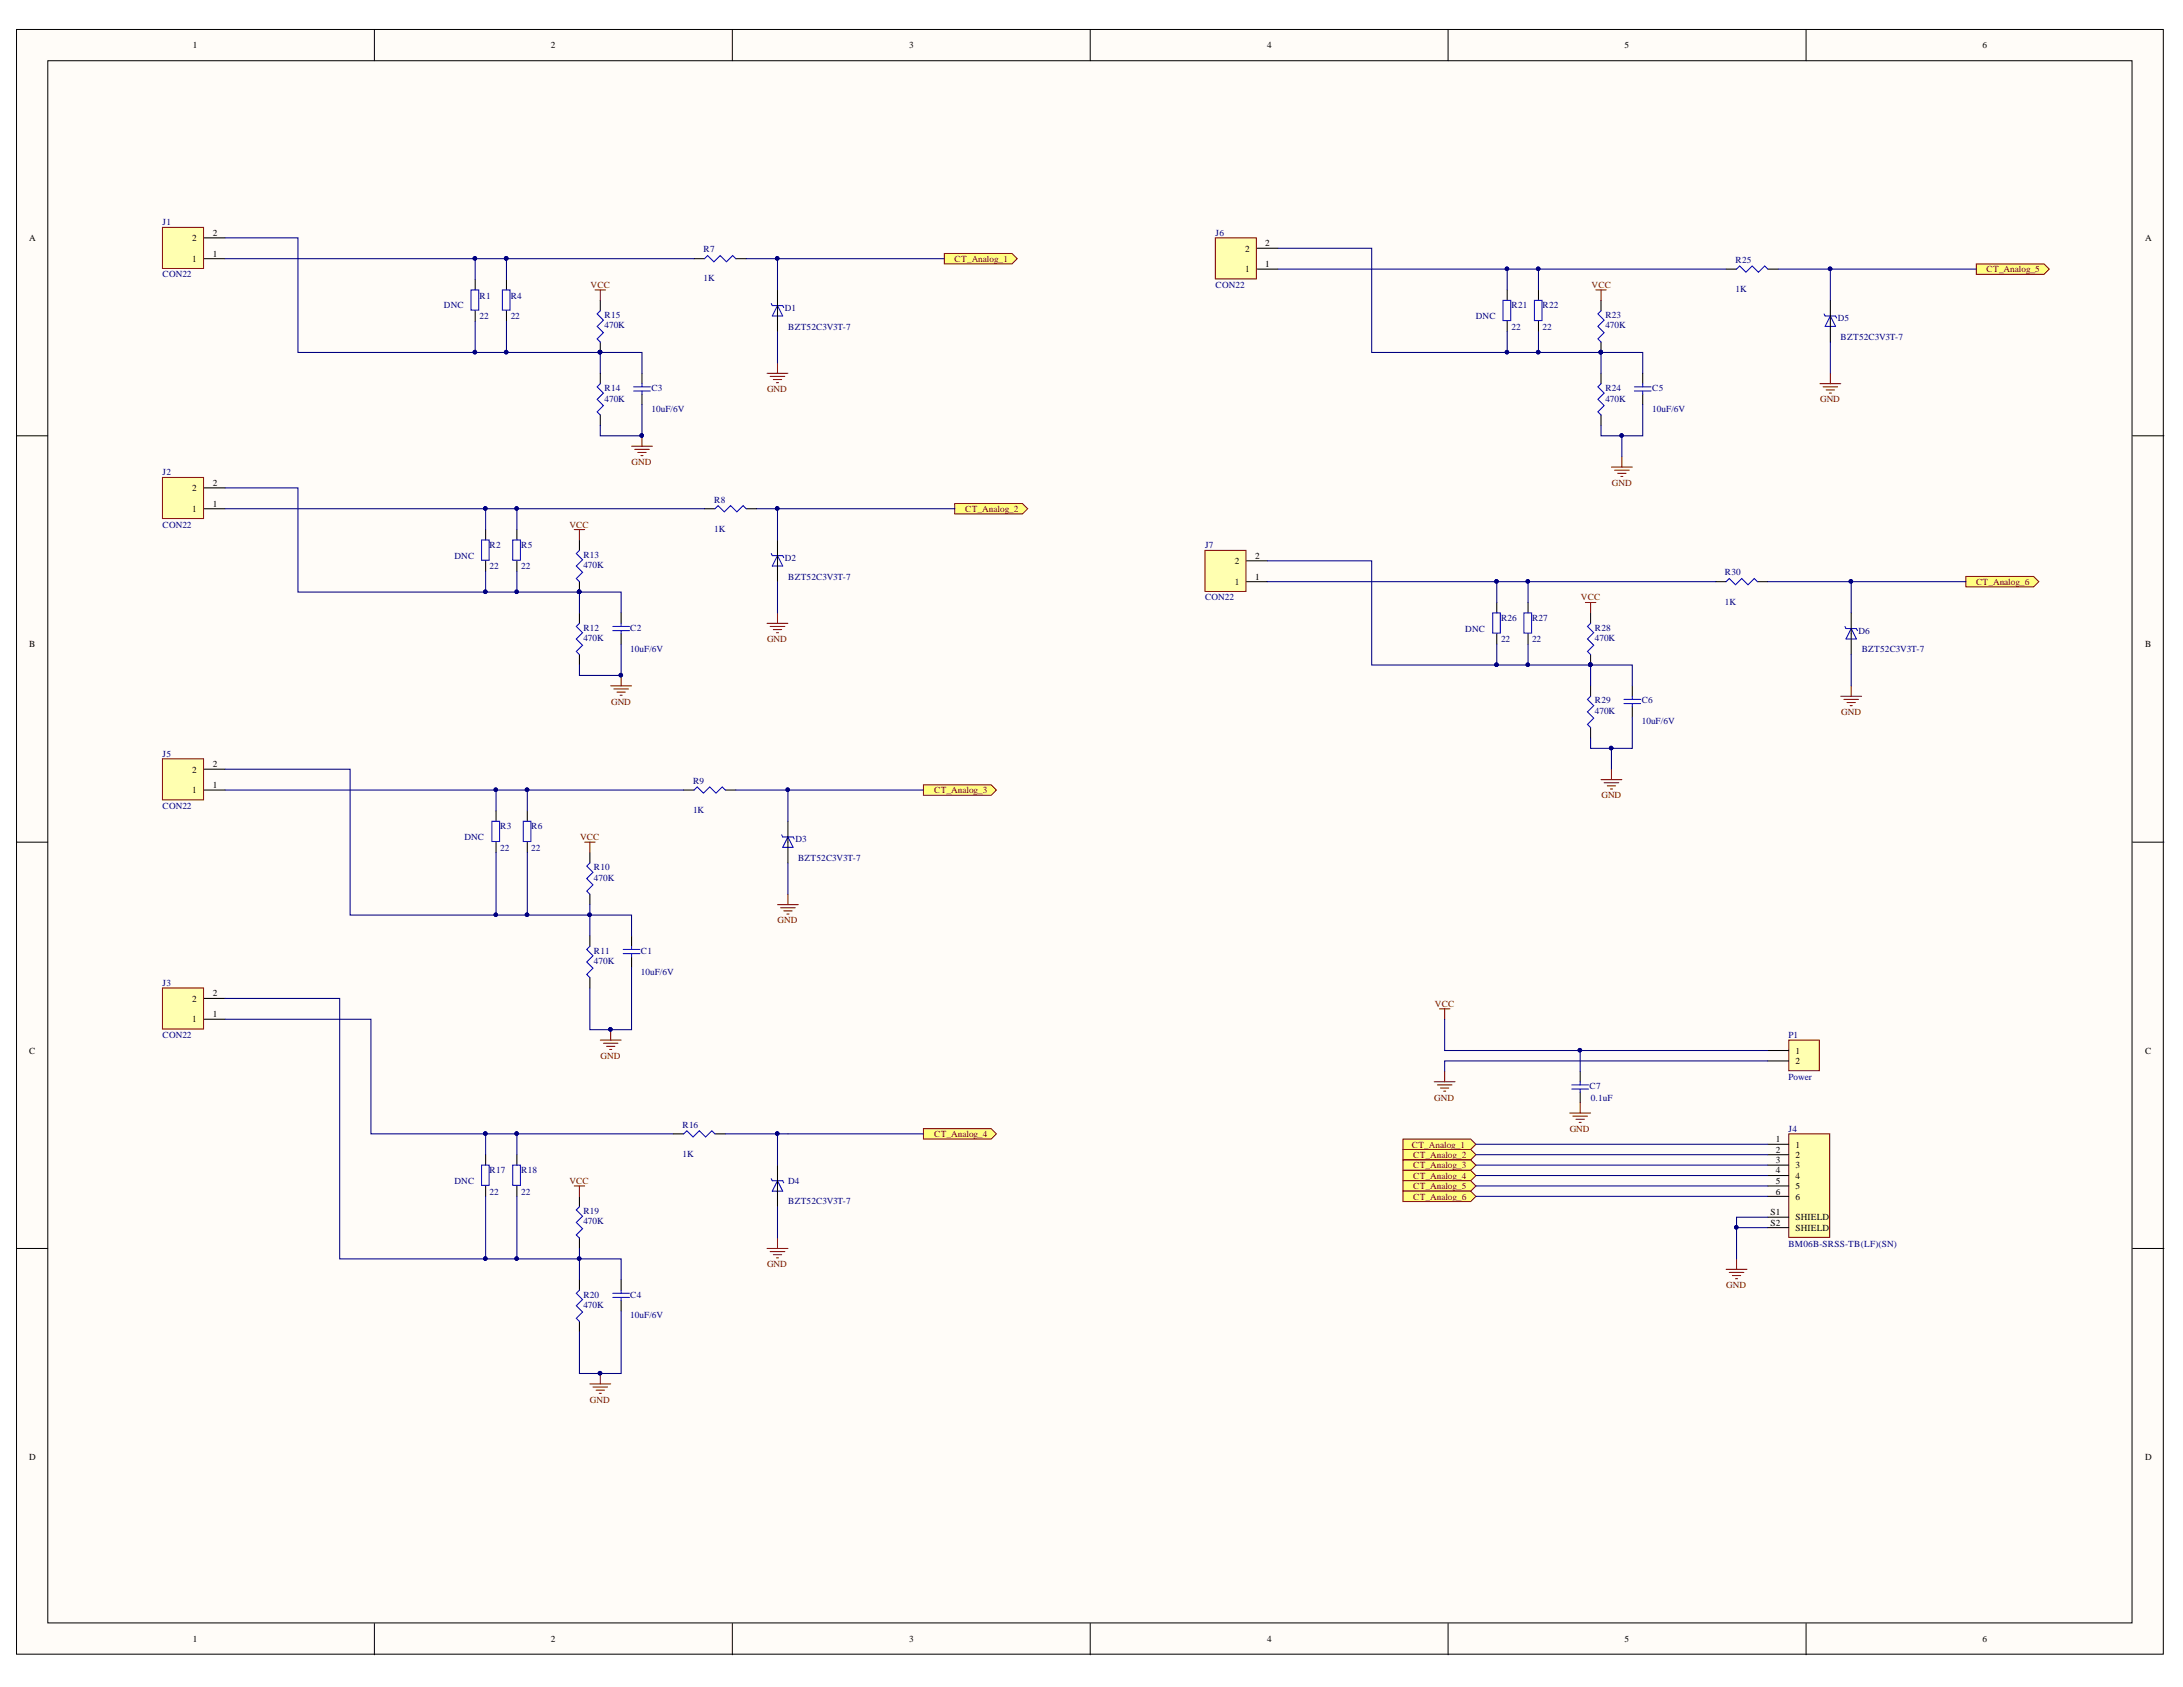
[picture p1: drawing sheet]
<svg xmlns="http://www.w3.org/2000/svg" width="279mm" height="216mm" viewBox="0 0 279 216" stroke-linecap="round" stroke-linejoin="round" font-family="sans-serif">
<defs><g id="words">
<g font-size="1.2">
<text x="24.7" y="6.2">1</text>
<text x="70.5" y="6.2">2</text>
<text x="116.3" y="6.2">3</text>
<text x="162.2" y="6.2">4</text>
<text x="207.9" y="6.2">5</text>
<text x="253.8" y="6.2">6</text>
<text x="3.7" y="30.9">A</text>
<text x="24.6" y="33.5">1</text>
<text x="24.6" y="30.9">2</text>
<text x="27.2" y="32.9">1</text>
<text x="27.2" y="30.2">2</text>
<text x="159.4" y="34.8">1</text>
<text x="159.4" y="32.2">2</text>
<text x="161.9" y="34.2">1</text>
<text x="161.9" y="31.5">2</text>
<text x="274.6" y="30.9">A</text>
<text x="24.6" y="65.5">1</text>
<text x="24.6" y="62.9">2</text>
<text x="27.2" y="64.8">1</text>
<text x="27.2" y="62.2">2</text>
<text x="160.7" y="71.5">2</text>
<text x="158" y="74.9">1</text>
<text x="158" y="72.2">2</text>
<text x="160.7" y="74.2">1</text>
<text x="3.7" y="82.8">B</text>
<text x="274.6" y="82.8">B</text>
<text x="24.6" y="101.5">1</text>
<text x="24.6" y="98.9">2</text>
<text x="27.2" y="100.8">1</text>
<text x="27.2" y="98.2">2</text>
<text x="24.6" y="130.8">1</text>
<text x="24.6" y="128.2">2</text>
<text x="27.2" y="130.1">1</text>
<text x="27.2" y="127.5">2</text>
<text x="3.7" y="134.9">C</text>
<text x="229.8" y="134.9">1</text>
<text x="229.8" y="136.1">2</text>
<text x="274.6" y="134.9">C</text>
<text x="227.3" y="146.2">1</text>
<text x="227.3" y="147.6">2</text>
<text x="227.3" y="148.8">3</text>
<text x="229.8" y="146.9">1</text>
<text x="229.8" y="148.1">2</text>
<text x="229.8" y="149.5">3</text>
<text x="226.6" y="155.5">S1</text>
<text x="227.3" y="150.2">4</text>
<text x="227.3" y="151.5">5</text>
<text x="227.3" y="152.9">6</text>
<text x="229.8" y="150.9">4</text>
<text x="229.8" y="152.2">5</text>
<text x="229.8" y="153.6">6</text>
<text x="226.6" y="156.9">S2</text>
<text x="229.8" y="156.2">SHIELD</text>
<text x="229.8" y="157.5">SHIELD</text>
<text x="3.7" y="186.9">D</text>
<text x="274.6" y="186.9">D</text>
<text x="24.7" y="210.2">1</text>
<text x="70.5" y="210.2">2</text>
<text x="116.3" y="210.2">3</text>
<text x="162.2" y="210.2">4</text>
<text x="207.9" y="210.2">5</text>
<text x="253.8" y="210.2">6</text>
</g>
<g font-size="1.2" fill="#000080">
<text x="20.8" y="28.8">J1</text>
<text x="20.8" y="35.5">CON22</text>
<text x="90.1" y="32.3">R7</text>
<text x="155.6" y="30.2">J6</text>
<text x="222.1" y="33.6">R25</text>
<text x="56.8" y="39.5">DNC</text>
<text x="61.4" y="40.8">22</text>
<text x="61.4" y="38.2">R1</text>
<text x="65.4" y="40.8">22</text>
<text x="65.4" y="38.2">R4</text>
<text x="77.4" y="40.7">R15</text>
<text x="90.1" y="36">1K</text>
<text x="100.5" y="39.8">D1</text>
<text x="155.6" y="36.9">CON22</text>
<text x="188.9" y="40.8">DNC</text>
<text x="193.5" y="39.5">R21</text>
<text x="197.4" y="39.5">R22</text>
<text x="205.5" y="40.7">R23</text>
<text x="222.1" y="37.4">1K</text>
<text x="235.2" y="41.1">D5</text>
<text x="77.4" y="42">470K</text>
<text x="100.9" y="42.2">BZT52C3V3T-7</text>
<text x="193.5" y="42.2">22</text>
<text x="197.4" y="42.2">22</text>
<text x="205.5" y="42">470K</text>
<text x="235.6" y="43.5">BZT52C3V3T-7</text>
<text x="77.4" y="51.4">470K</text>
<text x="77.4" y="50">R14</text>
<text x="83.4" y="52.7">10uF/6V</text>
<text x="83.4" y="50">C3</text>
<text x="205.5" y="51.4">470K</text>
<text x="205.5" y="50">R24</text>
<text x="211.5" y="52.7">10uF/6V</text>
<text x="211.5" y="50">C5</text>
<text x="20.8" y="60.9">J2</text>
<text x="91.4" y="64.3">R8</text>
<text x="20.8" y="67.5">CON22</text>
<text x="58.2" y="71.5">DNC</text>
<text x="62.7" y="70.1">R2</text>
<text x="66.7" y="70.1">R5</text>
<text x="74.7" y="71.4">R13</text>
<text x="91.4" y="68">1K</text>
<text x="100.5" y="71.8">D2</text>
<text x="154.2" y="70.1">J7</text>
<text x="62.7" y="72.9">22</text>
<text x="66.7" y="72.9">22</text>
<text x="74.7" y="72.7">470K</text>
<text x="100.9" y="74.2">BZT52C3V3T-7</text>
<text x="154.2" y="76.8">CON22</text>
<text x="220.8" y="77.4">1K</text>
<text x="220.8" y="73.6">R30</text>
<text x="74.7" y="82.1">470K</text>
<text x="74.7" y="80.7">R12</text>
<text x="80.7" y="83.4">10uF/6V</text>
<text x="80.7" y="80.7">C2</text>
<text x="187.5" y="80.9">DNC</text>
<text x="192.1" y="82.1">22</text>
<text x="192.1" y="79.5">R26</text>
<text x="196.1" y="82.1">22</text>
<text x="196.1" y="79.5">R27</text>
<text x="204.1" y="82.1">470K</text>
<text x="204.1" y="80.7">R28</text>
<text x="237.9" y="81.1">D6</text>
<text x="238.3" y="83.5">BZT52C3V3T-7</text>
<text x="204.1" y="91.4">470K</text>
<text x="204.1" y="90">R29</text>
<text x="210.1" y="92.7">10uF/6V</text>
<text x="210.1" y="90">C6</text>
<text x="20.8" y="96.9">J5</text>
<text x="88.7" y="100.3">R9</text>
<text x="20.8" y="103.5">CON22</text>
<text x="59.4" y="107.5">DNC</text>
<text x="64" y="106.1">R3</text>
<text x="68" y="106.1">R6</text>
<text x="88.7" y="104">1K</text>
<text x="101.8" y="107.8">D3</text>
<text x="64" y="108.9">22</text>
<text x="68" y="108.9">22</text>
<text x="76" y="112.7">470K</text>
<text x="76" y="111.4">R10</text>
<text x="102.1" y="110.2">BZT52C3V3T-7</text>
<text x="76" y="123.4">470K</text>
<text x="76" y="122">R11</text>
<text x="82" y="124.7">10uF/6V</text>
<text x="82" y="122">C1</text>
<text x="20.8" y="126.2">J3</text>
<text x="20.8" y="132.9">CON22</text>
<text x="228.9" y="132.9">P1</text>
<text x="203.4" y="139.4">C7</text>
<text x="203.6" y="140.9">0.1uF</text>
<text x="228.9" y="138.2">Power</text>
<text x="87.3" y="148.1">1K</text>
<text x="87.3" y="144.3">R16</text>
<text x="228.9" y="144.9">J4</text>
<text x="58.2" y="151.5">DNC</text>
<text x="62.7" y="152.9">22</text>
<text x="62.7" y="150.2">R17</text>
<text x="66.7" y="152.9">22</text>
<text x="66.7" y="150.2">R18</text>
<text x="74.7" y="155.4">R19</text>
<text x="100.9" y="151.5">D4</text>
<text x="100.9" y="154.1">BZT52C3V3T-7</text>
<text x="74.7" y="156.7">470K</text>
<text x="228.9" y="159.6">BM06B-SRSS-TB(LF)(SN)</text>
<text x="74.7" y="167.4">470K</text>
<text x="74.7" y="166.1">R20</text>
<text x="80.7" y="166.1">C4</text>
<text x="80.7" y="168.7">10uF/6V</text>
</g>
<g font-size="1.2" fill="#800000">
<text x="122.2" y="33.5">CT_Analog_1</text>
<text x="254.3" y="34.8">CT_Analog_5</text>
<text x="75.6" y="36.9">VCC</text>
<text x="203.7" y="36.9">VCC</text>
<text x="98.2" y="50.2">GND</text>
<text x="233" y="51.5">GND</text>
<text x="80.8" y="59.5">GND</text>
<text x="123.5" y="65.5">CT_Analog_2</text>
<text x="206.3" y="62.2">GND</text>
<text x="72.9" y="67.5">VCC</text>
<text x="202.3" y="76.8">VCC</text>
<text x="252.9" y="74.9">CT_Analog_6</text>
<text x="98.2" y="82.1">GND</text>
<text x="78.2" y="90.2">GND</text>
<text x="235.7" y="91.5">GND</text>
<text x="119.6" y="101.5">CT_Analog_3</text>
<text x="74.2" y="107.5">VCC</text>
<text x="205" y="102.2">GND</text>
<text x="99.5" y="118.1">GND</text>
<text x="183.7" y="128.9">VCC</text>
<text x="76.9" y="135.6">GND</text>
<text x="183.6" y="140.9">GND</text>
<text x="119.6" y="145.5">CT_Analog_4</text>
<text x="180.7" y="146.9">CT_Analog_1</text>
<text x="180.9" y="148.1">CT_Analog_2</text>
<text x="180.9" y="149.5">CT_Analog_3</text>
<text x="200.9" y="144.9">GND</text>
<text x="72.9" y="151.5">VCC</text>
<text x="180.9" y="150.9">CT_Analog_4</text>
<text x="180.9" y="152.2">CT_Analog_5</text>
<text x="180.9" y="153.6">CT_Analog_6</text>
<text x="98.2" y="162.2">GND</text>
<text x="220.9" y="164.9">GND</text>
<text x="75.5" y="179.5">GND</text>
</g>
</g></defs>
<g fill="#fffcf8" stroke="#000" stroke-width=".13">
<path d="M2.1 3.8h274.8v207.9h-274.8z"/>
<path d="M6.1 7.8h266.8v199.9h-266.8z"/>
</g>
<g fill="none" stroke="#000" stroke-width=".13">
<path d="M47.9 3.8v4M93.7 3.8v4M139.5 3.8v4M185.3 3.8v4M231.2 3.8v4M60.8 35.8v1.3M60.8 39.8v1.3M64.8 35.8v1.3M64.8 39.8v1.3M88.8 33.1h1.4M94.2 33.1h1.3M2.1 55.8h4"/>
<path d="M273 55.8h4M62.2 67.8v1.3M62.2 71.8v1.3M66.2 67.8v1.3M66.2 71.8v1.3M90.2 65.1h1.3M95.5 65.1h1.3M2.1 107.8h4M63.5 103.8v1.3M63.5 107.8v1.3M67.5 103.8v1.3M67.5 107.8v1.3"/>
<path d="M87.5 101.1h1.3M92.8 101.1h1.4M273 107.8h4M2.1 159.8h4M273 159.8h4M47.9 207.8v4M93.7 207.8v4M139.5 207.8v4M185.3 207.8v4M231.2 207.8v4"/>
</g>
<path d="M60.3 37.1h1v2.6h-1zM64.3 37.1h1v2.6h-1zM90.2 33.1l.4-.4 .8 .8 .8-.8 .8 .8 .8-.8 .4 .4M61.6 69.1h1v2.6h-1zM65.6 69.1h1v2.6h-1zM91.5 65.1l.4-.4 .8 .8 .8-.8 .8 .8 .8-.8 .4 .4M63 105.1h.9v2.6h-.9zM67 105.1h.9v2.6h-.9zM88.8 101.1l.4-.4 .8 .8 .8-.8 .8 .8 .8-.8 .4 .4" fill="none" stroke="#00f" stroke-width=".13"/>
<g fill="#ffff80" stroke="#800000" stroke-width=".13">
<path d="M120.9 32.4h8.6l.7 .7-.7 .7h-8.6z" fill-rule="evenodd"/>
<path d="M122.2 64.4h8.7l.6 .7-.6 .7h-8.7z" fill-rule="evenodd"/>
<path d="M118.2 100.4h8.7l.6 .7-.6 .7h-8.7z" fill-rule="evenodd"/>
</g>
<g fill="none" stroke="#800000" stroke-width=".13">
<path d="M76.2 37.1h1.3M76.8 37.1v1.3M80.8 57.1h2.7M81.2 57.5h1.9M81.6 57.9h1.1M82 58.3h.3M82.2 55.8v1.3M98.2 47.8h2.6M98.6 48.2h1.8M99 48.6h1M99.4 49h.2M99.5 46.4v1.4"/>
<path d="M73.5 67.8h1.3M74.2 67.8v1.3M78.2 87.8h2.6M78.6 88.2h1.8M79 88.6h1M79.4 89h.2M79.5 86.4v1.4M74.8 107.8h1.4M75.5 107.8v1.3M76.8 133.1h2.7M77.2 133.5h1.9M77.6 133.9h1.1"/>
<path d="M78 134.3h.3M78.2 131.8v1.3"/>
</g>
<g fill="none" stroke="#000" stroke-width=".13">
<path d="M76.8 38.4v1.4M76.8 43.8v1.3M76.8 47.8v1.3M76.8 53.1v1.3M82.2 47.8v1.3M82.2 50.4v1.4M74.2 69.1v1.3M74.2 74.4v1.4M74.2 78.4v1.4M79.5 78.4v1.4M74.2 83.8v1.3M79.5 81.1v1.3"/>
<path d="M75.5 109.1v1.3M75.5 114.4v1.4M75.5 119.8v1.3M80.8 119.8v1.3M75.5 125.1v1.3M80.8 122.4v1.4"/>
</g>
<g fill="none" stroke="#00f" stroke-width=".13">
<path d="M76.8 39.8l-.4 .4 .8 .8-.8 .8 .8 .8-.8 .8 .4 .4M76.8 49.1l-.4 .4 .8 .8-.8 .8 .8 .8-.8 .8 .4 .4M81.1 49.5h2.1M81.1 50h2.1M82.2 49.1v.4M82.2 50v.4M74.2 70.4l-.4 .4 .8 .8-.8 .8 .8 .8-.8 .8 .4 .4M74.2 79.8l-.4 .4 .8 .8-.8 .8 .8 .8-.8 .8 .4 .4M79.5 79.8v.4M78.4 80.2h2.2M78.4 80.7h2.2M79.5 80.7v.4"/>
<path d="M75.5 110.4l-.4 .4 .8 .8-.8 .8 .8 .8-.8 .8 .4 .4M75.5 121.1l-.4 .4 .8 .8-.8 .8 .8 .8-.8 .8 .4 .4M79.8 121.5h2.1M79.8 122h2.1M80.8 121.1v.4M80.8 122v.4"/>
</g>
<g fill="#000080" stroke="#000080" stroke-width=".13">
<circle cx="78.1" cy="131.7" r=".23"/>
<circle cx="74.1" cy="75.7" r=".23"/>
<circle cx="79.5" cy="86.4" r=".23"/>
<circle cx="76.8" cy="45.1" r=".23"/>
<circle cx="82.1" cy="55.7" r=".23"/>
</g>
<path d="M228.9 145.1h5.3v13.3h-5.3z" fill="#ffffb0" stroke="#800000" stroke-width=".13"/>
<g fill="none" stroke="#000" stroke-width=".13">
<path d="M62.2 147.8v1.3M62.2 151.8v1.3M66.2 147.8v1.3M66.2 151.8v1.3M86.2 145.1h1.3M91.5 145.1h1.3M226.3 146.4h2.6M226.3 147.8h2.6M226.3 149.1h2.6M226.3 150.4h2.6M226.3 151.8h2.6M226.3 153.1h2.6"/>
<path d="M226.3 155.8h2.6M226.3 157.1h2.6"/>
</g>
<path d="M61.6 149.1h1v2.6h-1zM65.6 149.1h1v2.6h-1zM87.5 145.1l.4-.4 .8 .8 .8-.8 .8 .8 .8-.8 .4 .4" fill="none" stroke="#00f" stroke-width=".13"/>
<path d="M118.2 144.4h8.7l.6 .7-.6 .7h-8.7z" fill-rule="evenodd" fill="#ffff80" stroke="#800000" stroke-width=".13"/>
<path d="M74.2 153.1v1.3M74.2 158.4v1.4M74.2 163.8v1.3M74.2 169.1v1.3M79.5 163.8v1.3M79.5 166.4v1.4" fill="none" stroke="#000" stroke-width=".13"/>
<path d="M74.2 154.4l-.4 .4 .8 .8-.8 .8 .8 .8-.8 .8 .4 .4M74.2 165.1l-.4 .4 .8 .8-.8 .8 .8 .8-.8 .8 .4 .4M78.4 165.5h2.2M78.4 166h2.2M79.5 165.1v.4M79.5 166v.4" fill="none" stroke="#00f" stroke-width=".13"/>
<path d="M73.5 151.8h1.3M74.2 151.8v1.3M75.5 177.1h2.7M75.9 177.5h1.9M76.3 177.9h1.1M76.7 178.3h.3M76.8 175.8v1.3" fill="none" stroke="#800000" stroke-width=".13"/>
<circle cx="76.8" cy="175.7" r=".23" fill="#000080" stroke="#000080" stroke-width=".13"/>
<path d="M20.8 126.4h5.2v5.3h-5.2z" fill="#ffffb0" stroke="#800000" stroke-width=".13"/>
<path d="M26.1 130.4h2.7M26.1 127.8h2.7" fill="none" stroke="#000" stroke-width=".13"/>
<path d="M183.6 138.4h2.6M184 138.8h1.8M184.2 129.1h1.4M184.4 139.2h1M184.8 139.6h.2M184.9 129.1v1.3M184.9 137.1v1.3M220.9 162.4h2.7M221.3 162.8h1.9M221.7 163.2h1.1M222.1 163.6h.3M222.3 161.1v1.3" fill="none" stroke="#800000" stroke-width=".13"/>
<path d="M20.8 29.1h5.2v5.3h-5.2z" fill="#ffffb0" stroke="#800000" stroke-width=".13"/>
<path d="M26.1 33.1h2.7M26.1 30.4h2.7" fill="none" stroke="#000" stroke-width=".13"/>
<path d="M20.8 61.1h5.2v5.3h-5.2z" fill="#ffffb0" stroke="#800000" stroke-width=".13"/>
<path d="M26.1 65.1h2.7M26.1 62.4h2.7" fill="none" stroke="#000" stroke-width=".13"/>
<path d="M20.8 97.1h5.2v5.3h-5.2z" fill="#ffffb0" stroke="#800000" stroke-width=".13"/>
<path d="M192.9 37.1v1.3M192.9 41.1v1.3M26.1 98.4h2.7M26.1 101.1h2.7" fill="none" stroke="#000" stroke-width=".13"/>
<path d="M192.4 38.4h1v2.6h-1z" fill="none" stroke="#00f" stroke-width=".13"/>
<path d="M155.5 30.4h5.3v5.3h-5.3z" fill="#ffffb0" stroke="#800000" stroke-width=".13"/>
<path d="M160.9 34.4h2.7M160.9 31.8h2.7M196.9 37.1v1.3M220.9 34.4h1.4M226.3 34.4h1.3M196.9 41.1v1.3" fill="none" stroke="#000" stroke-width=".13"/>
<path d="M196.4 38.4h1v2.6h-1zM222.3 34.4l.4-.4 .8 .8 .8-.8 .8 .8 .8-.8 .4 .4" fill="none" stroke="#00f" stroke-width=".13"/>
<path d="M252.9 33.8h8.7l.7 .6-.7 .7h-8.7z" fill-rule="evenodd" fill="#ffff80" stroke="#800000" stroke-width=".13"/>
<path d="M204.9 38.4v1.4M204.9 43.8v1.3M204.9 47.8v1.3M204.9 53.1v1.3M210.2 47.8v1.3M210.2 50.4v1.4M191.6 77.1v1.3M191.6 81.1v1.3" fill="none" stroke="#000" stroke-width=".13"/>
<circle cx="204.9" cy="45.1" r=".22" fill="#000080" stroke="#000080" stroke-width=".13"/>
<path d="M204.9 39.8l-.4 .4 .8 .8-.8 .8 .8 .8-.8 .8 .4 .4M204.9 49.1l-.4 .4 .8 .8-.8 .8 .8 .8-.8 .8 .4 .4M209.2 49.5h2.1M209.2 50h2.1M210.2 49.1v.4M210.2 50v.4M191.1 78.4h.9v2.6h-.9z" fill="none" stroke="#00f" stroke-width=".13"/>
<path d="M204.2 37.1h1.4M204.9 37.1v1.3" fill="none" stroke="#800000" stroke-width=".13"/>
<path d="M154.2 70.4h5.3v5.3h-5.3z" fill="#ffffb0" stroke="#800000" stroke-width=".13"/>
<path d="M159.6 74.4h2.6M159.6 71.8h2.6M195.6 77.1v1.3M219.6 74.4h1.3M224.9 74.4h1.4M195.6 81.1v1.3" fill="none" stroke="#000" stroke-width=".13"/>
<path d="M195 78.4h1v2.6h-1zM220.9 74.4l.4-.4 .8 .8 .8-.8 .8 .8 .8-.8 .4 .4" fill="none" stroke="#00f" stroke-width=".13"/>
<path d="M251.6 73.8h8.7l.6 .6-.6 .7h-8.7z" fill-rule="evenodd" fill="#ffff80" stroke="#800000" stroke-width=".13"/>
<path d="M203.6 78.4v1.4M203.6 83.8v1.3M203.6 87.8v1.3M203.6 93.1v1.3M208.9 87.8v1.3M208.9 90.4v1.4" fill="none" stroke="#000" stroke-width=".13"/>
<circle cx="203.5" cy="85.1" r=".23" fill="#000080" stroke="#000080" stroke-width=".13"/>
<path d="M203.6 79.8l-.4 .4 .8 .8-.8 .8 .8 .8-.8 .8 .4 .4M203.6 89.1l-.4 .4 .8 .8-.8 .8 .8 .8-.8 .8 .4 .4M207.8 89.5h2.2M207.8 90h2.2M208.9 89.1v.4M208.9 90v.4" fill="none" stroke="#00f" stroke-width=".13"/>
<path d="M206.2 59.8h2.7M207.6 58.4v1.4M202.9 77.1h1.3M203.6 77.1v1.3M206.6 60.2h1.9M207 60.6h1.1M207.4 61h.3M204.9 99.8h2.7M206.2 98.4v1.4M205.3 100.2h1.9M205.7 100.6h1.1M206.1 101h.3" fill="none" stroke="#800000" stroke-width=".13"/>
<g fill="#ffff80" stroke="#800000" stroke-width=".13">
<path d="M179.6 145.8h8.6l.7 .6-.7 .7h-8.6z" fill-rule="evenodd"/>
<path d="M179.6 147.1h8.6l.7 .7-.7 .6h-8.6z" fill-rule="evenodd"/>
<path d="M179.6 148.4h8.6l.7 .7-.7 .7h-8.6z" fill-rule="evenodd"/>
<path d="M179.6 149.8h8.6l.7 .6-.7 .7h-8.6z" fill-rule="evenodd"/>
<path d="M179.6 151.1h8.6l.7 .7-.7 .6h-8.6z" fill-rule="evenodd"/>
<path d="M179.6 152.4h8.6l.7 .7-.7 .7h-8.6z" fill-rule="evenodd"/>
</g>
<path d="M228.9 133.1h4v3.9h-4z" fill="#ffffb0" stroke="#800000" stroke-width=".13"/>
<path d="M99.5 37.1v5.3M234.3 38.4v5.4M99.5 69.1v5.3M236.9 78.4v5.4M100.8 105.1v5.3M202.2 137.1v1.3M202.2 139.8v1.3M226.3 134.4h2.6M226.3 135.8h2.6M99.5 149.1v5.3" fill="none" stroke="#000" stroke-width=".13"/>
<g fill="none" stroke="#00f" stroke-width=".13">
<path d="M98.7 38.8l.1 .3h1.4l.1 .3M99.5 39.1l.7 1.3h-1.4zM233.5 40.2l.1 .2h1.3l.2 .3M234.3 40.4l.6 1.4h-1.3zM98.7 70.8l.1 .3h1.4l.1 .3M99.5 71.1l.7 1.3h-1.4zM236.1 80.2l.2 .2h1.3l.1 .3M236.9 80.4l.7 1.4h-1.3zM100 106.8l.2 .3h1.3l.1 .3M100.8 107.1l.7 1.3h-1.3zM201.2 138.8h2.1M201.2 139.4h2.1"/>
<path d="M202.2 138.4v.4M202.2 139.4v.4M98.7 150.8l.1 .3h1.4l.1 .3M99.5 151.1l.7 1.3h-1.4z"/>
</g>
<g fill="none" stroke="#800000" stroke-width=".13">
<path d="M232.9 49.1h2.7M233.3 49.5h1.9M233.7 49.9h1.1M234.1 50.3h.3M234.3 47.8v1.3M98.2 79.8h2.6M99.5 78.4v1.4M98.6 80.2h1.8M99 80.6h1M99.4 81h.2M235.6 89.1h2.7M236 89.5h1.9"/>
<path d="M236.4 89.9h1.1M236.8 90.3h.3M236.9 87.8v1.3M99.5 115.8h2.7M99.9 116.2h1.9M100.3 116.6h1.1M100.7 117h.3M100.8 114.4v1.4M98.2 159.8h2.6M99.5 158.4v1.4M200.9 142.4h2.7M201.3 142.8h1.9"/>
<path d="M201.7 143.2h1.1M202.1 143.6h.3M202.2 141.1v1.3M98.6 160.2h1.8M99 160.6h1M99.4 161h.2"/>
</g>
<g fill="none" stroke="#000080" stroke-width=".13">
<path d="M28.8 30.4h9.3v14.7h22.7M28.8 33.1h36M60.8 33.1v2.7M64.8 33.1h24M64.8 33.1v2.7M95.5 33.1h25.4M99.5 33.1v4M163.6 34.4h33.3M163.6 31.8h12v13.3h17.3M192.9 34.4v2.7M220.9 34.4h-24v2.7M227.6 34.4h25.3"/>
<path d="M234.3 34.4v4M60.8 41.1v4h4v-4M64.8 45.1h12M76.8 45.1h5.4v2.7M76.8 45.1v2.7M82.2 51.8v4h-5.4v-1.4M99.5 42.4v4M192.9 42.4v2.7h4v-2.7M196.9 45.1h8M204.9 45.1h5.3v2.7M204.9 45.1v2.7M207.6 55.8v2.6"/>
<path d="M210.2 51.8v4h-5.3v-1.4M234.3 43.8v4M28.8 62.4h9.3v13.4h24.1M28.8 65.1h37.4M62.2 73.1v2.7h4v-2.7M62.2 65.1v2.7M66.2 75.8h8M74.2 75.8h5.3v2.6M74.2 75.8v2.6M90.2 65.1h-24v2.7M96.8 65.1h25.4M99.5 65.1v4"/>
<path d="M99.5 74.4v4M162.2 74.4h33.4M162.2 71.8h13.4v13.3h16M191.6 74.4v2.7M219.6 74.4h-24v2.7M226.3 74.4h25.3M236.9 74.4v4M28.8 98.4h16v18.7h18.7M79.5 82.4v4h-5.3v-1.3M191.6 82.4v2.7h4v-2.7M195.6 85.1h8M203.6 85.1h5.3v2.7"/>
<path d="M203.6 85.1v2.7M206.2 95.8v2.6M208.9 91.8v4h-5.3v-1.4M236.9 83.8v4M28.8 101.1h34.7M63.5 109.1v8h4v-8M63.5 103.8v-2.7h4v2.7M67.5 101.1h20M75.5 115.8v1.3h-8M75.5 119.8v-2.7h5.3v2.7M94.2 101.1h24M100.8 101.1v4"/>
<path d="M100.8 110.4v4M28.8 127.8h14.7v33.3h18.7M28.8 130.4h18.7v14.7h14.7M80.8 123.8v8h-5.3v-5.4M184.9 130.4v4h41.4M202.2 134.4v2.7M226.3 135.8h-41.4v1.3M62.2 153.1v8h4v-8M62.2 147.8v-2.7h4v2.7M66.2 145.1h20M74.2 159.8v1.3h-8M92.8 145.1h25.4"/>
<path d="M99.5 145.1v4M99.5 154.4v4M188.9 149.1h37.4M188.9 150.4h37.4M188.9 151.8h37.4M188.9 153.1h37.4M188.9 146.4h37.4M188.9 147.8h37.4M222.3 157.1v4M226.3 155.8h-4v1.3h4M74.2 163.8v-2.7h5.3v2.7M79.5 167.8v8h-5.3v-5.4"/>
</g>
<g fill="#000080" stroke="#000080" stroke-width=".13">
<circle cx="60.8" cy="45.1" r=".23"/>
<circle cx="64.8" cy="45.1" r=".23"/>
<circle cx="62.1" cy="75.7" r=".23"/>
<circle cx="66.1" cy="75.7" r=".22"/>
<circle cx="64.8" cy="33.1" r=".23"/>
<circle cx="63.5" cy="117.1" r=".22"/>
<circle cx="67.4" cy="117.1" r=".23"/>
<circle cx="99.5" cy="33.1" r=".23"/>
<circle cx="99.5" cy="65.1" r=".23"/>
<circle cx="60.8" cy="33.1" r=".23"/>
<circle cx="62.1" cy="65.1" r=".23"/>
<circle cx="100.8" cy="101.1" r=".22"/>
<circle cx="75.5" cy="117.1" r=".23"/>
<circle cx="74.1" cy="75.7" r=".23"/>
<circle cx="79.5" cy="86.4" r=".23"/>
<circle cx="67.4" cy="101.1" r=".23"/>
<circle cx="63.5" cy="101.1" r=".22"/>
<circle cx="76.8" cy="45.1" r=".23"/>
<circle cx="82.1" cy="55.7" r=".23"/>
<circle cx="78.1" cy="131.7" r=".23"/>
<circle cx="62.1" cy="161.1" r=".23"/>
<circle cx="66.1" cy="161.1" r=".22"/>
<circle cx="74.1" cy="161.1" r=".23"/>
<circle cx="66.1" cy="145.1" r=".22"/>
<circle cx="62.1" cy="145.1" r=".23"/>
<circle cx="76.8" cy="175.7" r=".23"/>
<circle cx="202.2" cy="134.4" r=".23"/>
<circle cx="222.2" cy="157.1" r=".22"/>
<circle cx="66.1" cy="65.1" r=".22"/>
<circle cx="192.9" cy="45.1" r=".22"/>
<circle cx="196.9" cy="45.1" r=".23"/>
<circle cx="234.2" cy="34.4" r=".23"/>
<circle cx="192.9" cy="34.4" r=".22"/>
<circle cx="204.9" cy="45.1" r=".22"/>
<circle cx="207.5" cy="55.7" r=".22"/>
<circle cx="196.9" cy="34.4" r=".23"/>
<circle cx="191.5" cy="85.1" r=".23"/>
<circle cx="195.5" cy="85.1" r=".22"/>
<circle cx="236.9" cy="74.4" r=".23"/>
<circle cx="191.5" cy="74.4" r=".23"/>
<circle cx="203.5" cy="85.1" r=".23"/>
<circle cx="206.2" cy="95.7" r=".23"/>
<circle cx="195.5" cy="74.4" r=".22"/>
<circle cx="99.5" cy="145.1" r=".23"/>
</g>
<use href="#words"/>
</svg>
